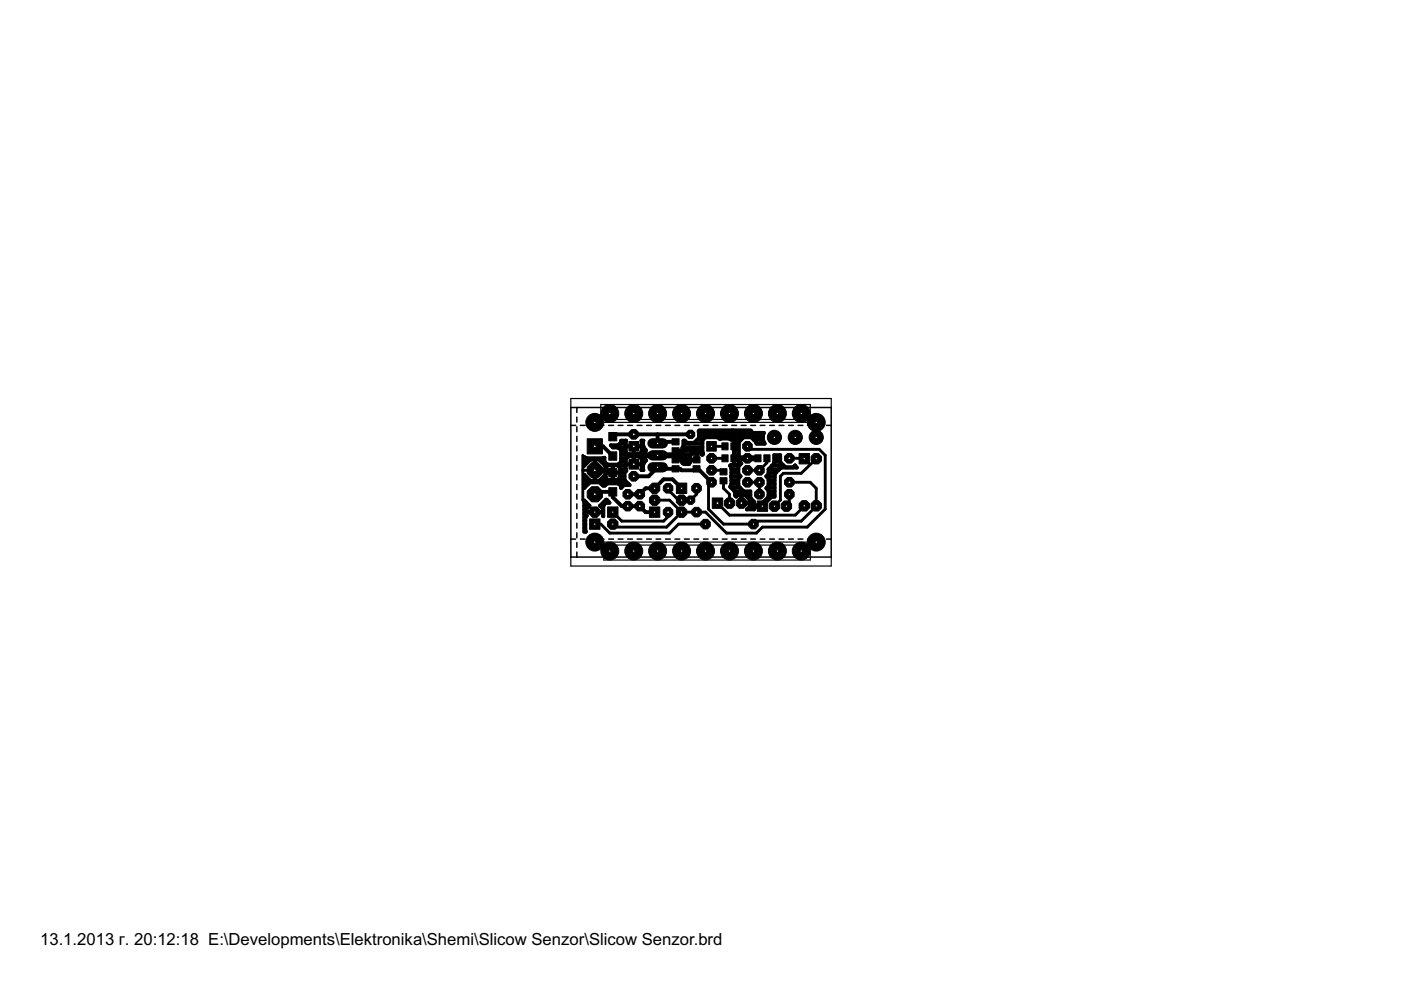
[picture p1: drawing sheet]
<svg xmlns="http://www.w3.org/2000/svg" width="297mm" height="210mm" viewBox="0 0 297 210" stroke-linecap="round" stroke-linejoin="round" font-family="sans-serif">
<defs><g id="words">
<text font-size="4" x="8.5" y="200.4">13.1.2013 г. 20:12:18 E:\Developments\Elektronika\Shemi\Slicow Senzor\Slicow Senzor.brd</text>
</g></defs>
<g fill="#000" stroke="#000" stroke-width=".21">
<path d="M129.1 91.7h1.7v1.8h-1.7zM129.1 95.8h1.7v1.8h-1.7zM129.1 99.3h1.7v1.8h-1.7zM142.5 93h1.5v1.3h-1.5zM142.5 94.9h1.5v1.3h-1.5zM142.5 98.7h1.5v1.4h-1.5zM142.5 96.8h1.5v1.3h-1.5zM146.9 98.7h1.5v1.4h-1.5zM146.9 96.8h1.5v1.3h-1.5zM152.7 99.4h1.4v1.3h-1.4zM153.1 93.9h1.3v1.5h-1.3zM153.1 96.4h1.3v1.5h-1.3z"/>
<path d="M155 93.9h1.3v1.5h-1.3zM155 96.4h1.3v1.5h-1.3zM160 96.4h1.4v1.5h-1.4zM161.9 96.4h1.4v1.5h-1.4zM129.1 103.4h1.7v1.8h-1.7zM152.7 101.3h1.4v1.3h-1.4z"/>
</g>
<g fill="#000" stroke="#000" stroke-width=".83">
<path d="M123.9 96.9v1.9zM123.9 96.9l.1 .1zM123.9 97.9h.8zM123.9 97.1h.4zM124 97l.3 .2zM124.3 97.2h3.6zM125.2 97.5l-1.3 1.3zM126.1 99.7v2.3zM126.1 99.7h2.3zM126.1 97.5v2.2zM125.2 97.5h.9zM126.1 99.7h3.3z"/>
<path d="M126.1 94.6h1.8zM126.1 97.5h.9zM127.5 97.9h.7zM127.9 94.6l2 2.1zM127.9 97.2l.2-.2zM127.9 97.1h.2zM128.1 97v.8zM128.1 97.8l.2 .3zM128.3 98.1l.2 .3zM128.3 98.7h.5zM128.4 98.8v.9zM127 97.5l1.4 1.3z"/>
<path d="M128.4 99.2v1zM128.4 99.1v.1zM128.5 99l-.1 .1zM128.5 98.4l.4 .1zM128.5 98.9v.1zM128.7 98.8l-.2 .1zM128.7 98.8l.1-.1zM128.8 98.7h.1zM128.9 98.5h2zM128.9 98.7l.1-.1zM129.4 99.7l.5 .5zM129.5 94.4h1.4z"/>
<path d="M129 98.6h.9zM129.9 94.8h2.8zM129.9 92.6l.5-.5zM129.9 92.6l.8-.5zM129.9 98.6v1.6zM129.5 94.4l.5 .5zM130.4 92.1h.3zM130.7 92.1h3.7zM129.9 98.6h.9zM130.9 98.5l.4-.1zM130 94.9h.9zM130.9 94.4l.4-.1z"/>
<path d="M130.8 98.6l.2 .1zM131 98.7h1.7zM131 98.7h.1zM131.1 98.7l.1 .1zM131.3 98.4l.2-.3zM130.9 94.9l.4 .1zM131.3 94.3l.2-.3zM131.2 98.8l.1 .1zM131.3 98.9v.1zM131.3 99l.1 .1zM131.4 99.1v.1zM131.4 99.5h1.3z"/>
<path d="M131.7 97.8l-.2 .3zM131.3 95l.2 .3zM131.7 93.7l-.2 .3zM131.5 94h1.2zM131.6 97.9h1.1zM131.7 95.6h1zM131.7 95.6v2.2zM131.5 95.3l.2 .3zM131.7 93.4v.3zM131.7 93.4h1zM131.7 97.1h1.1zM131.7 96.4h4.9z"/>
<path d="M132.7 97.4v1zM132.7 98.4h1.7zM132.7 98.4v1.1zM132.7 99.5v.2zM132.7 93.6v1zM132.7 94.6h1.7zM132.7 94.6v1.1zM132.7 95.7v.1zM132.7 97.2v.2zM132.7 99.7l.1 .1zM132.7 93.4v.2zM132.7 95.8l.1 .2z"/>
<path d="M132.8 97.1l-.1 .1zM132.8 96v.1zM132.4 100.2l.4-.4zM132.8 97v.1zM132.8 96.1l.1 .1zM132.8 97l.1-.1zM132.9 96.2h.1zM132.9 96.9l.1-.1zM133 96.2l.2 .1zM133 96.8h.2zM133.2 96.3h.1zM133.2 96.8h.1z"/>
<path d="M133.3 96.3h1.1zM134.4 98.4h1.6zM134.4 96.8v1.6zM133.3 96.8h1.1zM134.4 94.6v1.7zM134.4 96.3h1zM134.4 94.6h1.6zM134.4 92.1h5zM134.4 96.8h1zM135.4 96.3h.2zM135.4 96.8h.2zM135.6 96.3l.1-.1z"/>
<path d="M135.6 96.8h.1zM135.7 96.2h.1zM135.7 96.8l.1 .1zM135.8 96.2l.1-.1zM135.8 96.9l.1 .1zM136 96l-.1 .1zM135.9 97l.1 .1zM136 95.8v.2zM136 97.1h.7zM136 93.4h.4zM136 99.5v.2zM136 97.1v.1z"/>
<path d="M136 95.7v.1zM136 98.4v1.1zM136 97.4v1zM136 97.2v.2zM136 94.6v1.1zM136 93.6v1zM136 93.4v.2zM136 99.5h.3zM136 98.7h.3zM136 97.9h.7zM136 95.6h.9zM136 94.8h.5z"/>
<path d="M136 94h.3zM136.3 93.6v.8zM136.3 94.4l.4 .7zM136.3 98.7v.8zM136.3 99.5l.1 .2zM136 99.7h.4zM136.4 93.4l-.1 .2zM136.6 96.5h2.8zM136.6 96.6v.3zM136.6 96.2v.2zM136.6 96.9l.1 .2zM136.7 95.1l.3 .4z"/>
<path d="M136.7 97.9l-.4 .8zM136.7 96l-.1 .2zM136.7 97.1l.1 .2zM136.8 95.8l-.1 .2zM136.8 97.3l.1 .2zM136.9 95.6l-.1 .2zM136.9 97.5l.1 .1zM137 95.5l-.1 .1zM137 97.6l-.3 .3zM139.4 99.1l.3 .3zM139.4 94l.3-.3zM139.4 92.1v1.9z"/>
<path d="M139.4 92.1h7zM139.7 99.4h3.5zM139.7 93.7h3.5zM143.2 95.6v1.3zM143.2 95.6v.6zM143.2 96.2v1.3zM143.2 96.9v.6zM143.2 97.5h1.5zM143.2 95.6h1.5zM143.2 99.4h1zM144.2 99.4l.3 .3zM144.5 99.7h2.5z"/>
<path d="M144.6 96.4v.1zM144.6 96.5v.1zM144.7 96.3l-.1 .1zM144.6 96.4h1.9zM144.7 97.5v.6zM144.7 96.8v.7zM144.6 96.6l.1 .2zM144.7 95.6v.7zM144.7 95v.6zM144.8 94.8l-.1 .2zM144.7 97.9h1.6zM144.7 97.1h1.6z"/>
<path d="M144.7 95.6h4.2zM144.9 94.5l-.1 .3zM144.8 94.8h4.1zM144.9 93.4v1.1zM144.9 93.4h.3zM144.9 94h4zM144.7 98.2l.2 .1zM144.9 98.3l.2 .1zM145.2 93.4l.5 .5zM145.7 93.9h1.5zM145.1 98.4h1zM146.2 98.2l-.1 .2z"/>
<path d="M146.3 96.8v.7zM146.3 97.5h1.4zM146.3 97.5v.6zM146.2 98.2l.1-.1zM146.3 96.6v.2zM146.3 96.5v.1zM146.4 96.4l-.1 .1zM146.5 96.3l-.1 .1zM146.5 96.3h.1zM146.6 96.3l.1-.1zM146.7 96.2h.2zM147 99.7l.7-.3z"/>
<path d="M147 99.7h1.3zM147.2 93.9l1-1zM147.7 96.2v1.3zM146.9 96.2h.8zM147.8 93.2h1.2zM148.2 91.8v1.1zM148.2 91.8h13.8zM148.2 92.5h13.6zM148.3 99.7l2.6 2.6zM147.7 96.2h.8zM148.5 96.2h.1zM148.6 96.2l.1 .1z"/>
<path d="M148.7 96.3h.1zM148.9 93.5v2.3zM148.9 95.8l.2 .4zM148.8 96.3l.1 .1zM149.1 93.1l-.2 .4zM149.1 96.2l-.2 .2zM149.1 93.1l.2-.2zM149.3 92.9l.3-.2zM149.6 92.7h2.5zM152.1 92.7l.3 .2zM152.4 92.9l.2 .2zM152.6 93.1l.3-.1z"/>
<path d="M152.9 93h1.6zM154.5 93l.4 .1zM154.9 98.7l.1-.1zM154.9 98.7h1.9zM154.8 98.7l.1 .2zM154.9 93.1l.1 .1zM155 98.6h.6zM154.9 98.9l.2 .3zM155.1 99.5h1.4zM155.6 94.6v1.2zM155.6 95.8v1.4zM155.6 97.2h1.3z"/>
<path d="M155.6 93.2v1.4zM155 93.2h.6zM155.6 97.2v1.4zM155.6 98.6h.7zM155.6 91.8v5.4zM155.6 93.2h.7zM156.3 98.6h.2zM156.4 93.2h.7zM156.3 93.2l.2 .1zM156.5 98.6l.1-.1zM156.5 98.9v1.6zM156.5 93.3h.1z"/>
<path d="M156.6 98.5l.1-.1zM156.6 93.3l.1 .1zM156.8 98.3l-.1 .1zM156.7 93.4l.1 .1zM156.8 98.2v.1zM156.9 98.1l-.1 .1zM156.9 98v.1zM156.9 97.2h1.6zM156.9 98l.3 .3zM157.2 98.3l-.7 .6zM157.7 92.7l-.9 .9zM158.5 97.2h.9z"/>
<path d="M157.7 92.7h1.6zM159.4 97.2h1.3zM159.8 93.2h2zM160.4 93.8v.3zM159.3 92.7l1.1 1.1zM160.4 94h1.7zM161.8 92.3v.9zM161.8 93.2l.3 .9zM162 91.8l-.2 .5zM160.4 94.1h1.7zM162.9 99.5l.7-.7zM163 99.5h2.2z"/>
<path d="M163.7 98.7h.1zM163.8 98.7l.2-.3zM163.8 98.7h2.4zM164.1 98.1l-.1 .3zM164.1 96.5v1.6zM164.1 96.5h1.3zM164.1 97.9h1.3zM164.1 97.1h1.3zM165.1 99.7l-.7 .6zM165.1 99.7l.3-.4zM165.4 98l1.2 1.1zM165.4 96.5v1.5z"/>
<path d="M165.4 99.3l.4-.2zM166.6 99.1h1.5zM168.1 99.1l.5-.4zM168.6 98.7l.1 .2zM168.7 98.9l.2 .2zM165.8 99.1h3.1zM123.9 106.1v6.6zM123.9 106.1l1.1 1.1zM123.9 100.7v2.8zM123.9 100.7l1.3 1.3zM123.9 112h.2zM123.9 111.2h.2z"/>
<path d="M123.9 110.4h.2zM123.9 109.6h.3zM123.9 108.8h.5zM123.9 108.1h.5zM123.9 107.3h1zM123.9 106.5h.4zM123.9 102.6h.8zM123.9 101.8h1.1zM123.9 101h.3zM124.1 109.9v2.5zM124.1 112.4l.1 .3zM123.9 112.7h.3z"/>
<path d="M124.2 109.5l-.1 .4zM124.4 108.6v.7zM124.4 107.9v.7zM124.4 108.6h1.7zM124.4 109.4l-.2 .1zM125 107.2l-.6 .7zM123.9 103.5l1.2-1.2zM125.2 102h.9zM126.1 108.6h1.8zM126.1 102h.9zM126.6 104.3l-.5 .5zM126.6 104.3h3.3z"/>
<path d="M127 102l1.4-1.4zM125.1 102.3h2zM127.2 101.8h5.3zM127.2 107.2l1.3-1.3zM127.3 107.3h.6zM127.5 102.6h1.1zM127.1 102.3l.7 .7zM127.9 108.6v.7zM127.9 107.9v.7zM127.2 107.2l.7 .7zM127.9 107.3v2.2zM127.8 109.4l.1 .1z"/>
<path d="M128 106.5h1.1zM128 101h.4zM128.1 107l-.2 .3zM127.8 103h.4zM128.3 106.7l-.2 .3zM128.4 99.7v.9zM128.4 100.2h1.5zM128.4 100.2v1zM128.4 101.2v.1zM128.4 101.3l.1 .1zM128.5 101.4v.1zM128.5 106h.3z"/>
<path d="M128.5 102.6l-.2 .3zM128.5 101.5l.2 .1zM128.3 106.7l.4-.1zM128.7 101.6l.1 .1zM128.8 106v.2zM128.8 101.7h.1zM128.8 106.2l.4 .3zM128.9 101.7l.1 .1zM128.5 102.6l.4-.1zM129 101.8h.9zM128.7 106.6h.5zM129.9 100.2v1.6z"/>
<path d="M129.9 105.4l1.9 1.9zM129.9 104.3v1.1zM129.9 101.8h.9zM129.9 100.2h1.5zM130.8 101.8l.2-.1zM128.9 102.5h2zM131 101.7h.1zM131.1 101.7l.1-.1zM131.3 101.5l-.1 .1zM131.2 102.6h2zM130.9 102.5l.4 .1zM131.3 101.4v.1z"/>
<path d="M131.4 101.3l-.1 .1zM131.4 101.2v.1zM131.4 100.2v1zM131.4 99.2v1zM131.4 101h1zM131.4 100.3h1zM131.3 102.6l.2 .3zM131.7 103.2v.3zM131.5 102.9l.2 .3zM131.8 107.3h1.3zM132.3 102.8l-.6 .7zM132.4 100.2v1.6z"/>
<path d="M132.4 101.8l1.1 1zM133.1 104.8h2.5zM133.1 107.3h2.5zM132.3 102.8h1.2zM134.4 101h3.1zM136.9 103.5l-1.3 1.3zM135.6 107.3l1.3 1.3zM136.9 103.5h1.9zM136.9 108.6h1.9zM137.5 101l1.9-1.9zM138.8 103.5l1.9-1.9zM140.7 101.6h1.9z"/>
<path d="M142.6 101.6l1.9 1.9zM154.8 103.2l.1-.1zM155.1 102.8l-.2 .3zM155 103.4h1.9zM155.1 100.9l-.1 .1zM155 101h2zM155.1 101.1v1.7zM155 101l.1 .1zM155.1 99.2v1.7zM155.1 102.6h1.4zM155.1 101.8h1.4zM155.1 100.3h1.4z"/>
<path d="M154.8 103.2l.9 .9zM155.7 104.2h1.9zM155.9 104.5v.5zM155.7 104.1l.2 .4zM155.9 104.9h.6zM155.9 105.1l.2 .2zM156.1 105.3l.4-.4zM156.5 100.5l.5 .5zM156.5 101.5v1.5zM156.5 103l1.2 1.2zM157 101l-.5 .5zM157.2 104.9v1.8z"/>
<path d="M156.5 104.9h.7zM157.2 106.7h1.8zM157.7 104.2h1.4zM157.2 104.9h.7zM157.9 104.9h1.2zM158.3 108l.7-.6zM158.7 105.7h.5zM159 106.7v.7zM159 106v.7zM157.9 104.9l1.1 1.1zM159 107.3h.9zM159 106.5h.9z"/>
<path d="M159.1 104.2v1.4zM159.1 105.6l.8 .8zM159.9 106.4v.9zM159.9 107.3h1.7zM159.9 107.3v.7zM158.3 108h1.6zM162.9 103l-.4 .5zM162.5 101l.4-.5zM162.5 101h1.7zM162.6 103.4h1.6zM162.9 104v1.6zM162.5 103.5l.4 .5z"/>
<path d="M162.9 101.5v1.5zM162.5 101l.4 .5zM162.9 99.5v1zM162.9 104.9h1.3zM162.9 104.2h1.3zM162.9 102.6h1.3zM162.9 101.8h1.3zM162.9 100.3h1.5zM162.9 105.6h.1zM163.3 105.3l-.3 .3zM164.2 100.7v.5zM164.2 101.2v4.1z"/>
<path d="M163.3 105.3h.9zM164.4 100.3l-.2 .4z"/>
</g>
<path d="M132.5 98.4v1.3zM132.5 98.4h1.9zM134.4 96.5v1.9zM134.4 94.6v1.9zM143.2 96.5v1zM143.2 95.6v.9zM143.2 96.5h1.9zM129.9 100.2h2.1zM132 100.2l.5-.5z" fill="#000" stroke="#000" stroke-width=".42"/>
<path d="M134.4 96.5h5zM139.4 96.5h5.7zM148.3 91.5h7zM155.3 91.5h3.8zM155.6 97.2h2.9zM158.5 97.2h2.2zM159.7 107.3h1.6zM161.3 107.3l2-2z" fill="#000" stroke="#000" stroke-width="1.3"/>
<g fill="#000" stroke="#000" stroke-width=".61">
<path d="M123.6 96.5v3.2zM123.6 99.7h2.5zM150.9 94.6h2.8zM150.9 97.2h2.8zM150.9 99.7h2.2zM153.1 99.7l.3 .3zM155.3 91.5l.3 .3zM158.5 99.7h2.5zM158.5 94.6l.6 .7zM161 99.7l1.6-1.6zM162.6 97.2v.9zM167.4 97.2h3.1z"/>
<path d="M159.1 95.3h14.6zM173.7 95.3l1.3 1.2zM123.6 99.7v6.3zM123.6 106l2.5 2.6zM126.1 111.1h1.3zM127.4 111.1l1.9 1.9zM129.3 113h12.7zM129.9 111.1l.7 .7zM129.9 108.6l1.9 1.9zM130.6 111.8h10.7zM131.8 110.5h8.9zM140.7 110.5l.9-.9z"/>
<path d="M141.3 111.8l3.2-3.2zM141.6 103.5v.3zM141.6 108.6v1zM138.8 106h3.2zM142 113l1.9-1.9zM141.6 103.8l1.8 1.8zM143.4 105.6l.5 .4zM143.9 111.1h5.7zM144.5 106h.6zM143.9 106h.6zM144.5 108.6h3.2zM142 106l2.5 2.6z"/>
<path d="M144.5 106h1.9zM146.4 106l1.3-1.2zM147.7 103.5v1.3zM147.7 108.6h1.9zM149.6 108.6l4.4 4.4zM150.2 102.3v5.6zM150.2 107.9l3.2 3.2zM150.2 102.3h.7zM152.1 106.7l2.6 2.5zM153.4 111.1h6.3zM153.4 103.5l1.3 1.3zM153.4 101.9v1.6z"/>
<path d="M154 113h6.4zM154.7 104.8v1.9zM154.7 109.2h13.9zM159.7 111.1l.7-.6zM160.4 110.5h9.5zM160.4 113l1.2-1.2zM158.5 102.3h2.5zM161 102.3v2.5zM161.6 111.8h9.6zM164.2 107.3l1.3-1.3zM165.5 101v5zM165.5 101l.6-.6z"/>
<path d="M166.1 100.4h3.8zM166.7 107.3l.7-.6zM167.4 104.8v1.9zM168.6 109.2l1.9-1.9zM169.9 110.5l3.2-3.2zM169.9 100.4l3.2-3.1zM171.2 111.8l3.8-3.9zM167.4 102.3h4.4zM173.1 103.5v3.8zM171.8 102.3l1.3 1.2zM175 96.5v11.4z"/>
</g>
<path d="M155.6 91.8h.7zM156.3 91.8l.3 .3zM156.6 92.1v5.7z" fill="#000" stroke="#000" stroke-width="1"/>
<path d="M138.3 94h2.2z" fill="#000" stroke="#000" stroke-width="2.2"/>
<circle cx="139.4" cy="94" r=".25" fill="#fff" stroke="#000" stroke-width=".21"/>
<path d="M138.3 96.5h2.2z" fill="#000" stroke="#000" stroke-width="2.2"/>
<circle cx="139.4" cy="96.5" r=".25" fill="#fff" stroke="#000" stroke-width=".21"/>
<path d="M138.3 99.1h2.2z" fill="#000" stroke="#000" stroke-width="2.2"/>
<circle cx="139.4" cy="99.1" r=".25" fill="#fff" stroke="#000" stroke-width=".21"/>
<circle cx="161" cy="99.7" r="1.1" fill="#000" stroke="#000" stroke-width=".21"/>
<circle cx="161" cy="99.7" r=".3" fill="#fff" stroke="#000" stroke-width=".21"/>
<circle cx="161" cy="102.3" r="1.1" fill="#000" stroke="#000" stroke-width=".21"/>
<circle cx="161" cy="102.3" r=".3" fill="#fff" stroke="#000" stroke-width=".21"/>
<circle cx="134.4" cy="92.1" r="1.1" fill="#000" stroke="#000" stroke-width=".21"/>
<circle cx="134.4" cy="92.1" r=".3" fill="#fff" stroke="#000" stroke-width=".21"/>
<path d="M133.3 93.6h2.1v2.1h-2.1z" fill="#000" stroke="#000" stroke-width=".21"/>
<circle cx="134.4" cy="94.6" r=".3" fill="#fff" stroke="#000" stroke-width=".21"/>
<circle cx="134.4" cy="101" r="1.1" fill="#000" stroke="#000" stroke-width=".21"/>
<circle cx="134.4" cy="101" r=".3" fill="#fff" stroke="#000" stroke-width=".21"/>
<path d="M133.3 97.4h2.1v2.1h-2.1z" fill="#000" stroke="#000" stroke-width=".21"/>
<circle cx="134.4" cy="98.4" r=".3" fill="#fff" stroke="#000" stroke-width=".21"/>
<path d="M149.8 93.6h2.1v2.1h-2.1z" fill="#000" stroke="#000" stroke-width=".21"/>
<circle cx="150.9" cy="94.6" r=".25" fill="#fff" stroke="#000" stroke-width=".21"/>
<circle cx="150.9" cy="97.2" r="1.1" fill="#000" stroke="#000" stroke-width=".21"/>
<circle cx="150.9" cy="97.2" r=".25" fill="#fff" stroke="#000" stroke-width=".21"/>
<circle cx="158.5" cy="97.2" r="1.1" fill="#000" stroke="#000" stroke-width=".21"/>
<circle cx="158.5" cy="97.2" r=".25" fill="#fff" stroke="#000" stroke-width=".21"/>
<circle cx="158.5" cy="94.6" r="1.1" fill="#000" stroke="#000" stroke-width=".21"/>
<circle cx="158.5" cy="94.6" r=".25" fill="#fff" stroke="#000" stroke-width=".21"/>
<circle cx="150.9" cy="99.7" r="1.1" fill="#000" stroke="#000" stroke-width=".21"/>
<circle cx="150.9" cy="99.7" r=".25" fill="#fff" stroke="#000" stroke-width=".21"/>
<circle cx="150.9" cy="102.3" r="1.1" fill="#000" stroke="#000" stroke-width=".21"/>
<circle cx="150.9" cy="102.3" r=".25" fill="#fff" stroke="#000" stroke-width=".21"/>
<circle cx="158.5" cy="99.7" r="1.1" fill="#000" stroke="#000" stroke-width=".21"/>
<circle cx="158.5" cy="99.7" r=".25" fill="#fff" stroke="#000" stroke-width=".21"/>
<circle cx="158.5" cy="102.3" r="1.1" fill="#000" stroke="#000" stroke-width=".21"/>
<circle cx="158.5" cy="102.3" r=".25" fill="#fff" stroke="#000" stroke-width=".21"/>
<circle cx="164.2" cy="107.3" r="1.2" fill="#000" stroke="#000" stroke-width=".21"/>
<circle cx="164.2" cy="107.3" r=".25" fill="#fff" stroke="#000" stroke-width=".21"/>
<path d="M160.5 106.2h2.3v2.2h-2.3z" fill="#000" stroke="#000" stroke-width=".21"/>
<circle cx="161.6" cy="107.3" r=".25" fill="#fff" stroke="#000" stroke-width=".21"/>
<circle cx="166.7" cy="107.3" r="1.2" fill="#000" stroke="#000" stroke-width=".21"/>
<circle cx="166.7" cy="107.3" r=".25" fill="#fff" stroke="#000" stroke-width=".21"/>
<circle cx="161" cy="104.8" r="1.1" fill="#000" stroke="#000" stroke-width=".21"/>
<circle cx="161" cy="104.8" r=".23" fill="#fff" stroke="#000" stroke-width=".21"/>
<circle cx="167.4" cy="104.8" r="1.1" fill="#000" stroke="#000" stroke-width=".21"/>
<circle cx="167.4" cy="104.8" r=".23" fill="#fff" stroke="#000" stroke-width=".21"/>
<circle cx="147.7" cy="108.6" r="1.1" fill="#000" stroke="#000" stroke-width=".21"/>
<circle cx="147.7" cy="108.6" r=".3" fill="#fff" stroke="#000" stroke-width=".21"/>
<circle cx="147.7" cy="103.5" r="1.1" fill="#000" stroke="#000" stroke-width=".21"/>
<circle cx="147.7" cy="103.5" r=".3" fill="#fff" stroke="#000" stroke-width=".21"/>
<circle cx="138.8" cy="106" r="1.2" fill="#000" stroke="#000" stroke-width=".21"/>
<circle cx="138.8" cy="106" r=".25" fill="#fff" stroke="#000" stroke-width=".21"/>
<path d="M137.7 107.5h2.2v2.2h-2.2z" fill="#000" stroke="#000" stroke-width=".21"/>
<circle cx="138.8" cy="108.6" r=".25" fill="#fff" stroke="#000" stroke-width=".21"/>
<circle cx="138.8" cy="103.5" r="1.2" fill="#000" stroke="#000" stroke-width=".21"/>
<circle cx="138.8" cy="103.5" r=".25" fill="#fff" stroke="#000" stroke-width=".21"/>
<circle cx="133.1" cy="107.3" r="1.1" fill="#000" stroke="#000" stroke-width=".21"/>
<circle cx="133.1" cy="107.3" r=".3" fill="#fff" stroke="#000" stroke-width=".21"/>
<circle cx="133.1" cy="104.8" r="1.1" fill="#000" stroke="#000" stroke-width=".21"/>
<circle cx="133.1" cy="104.8" r=".3" fill="#fff" stroke="#000" stroke-width=".21"/>
<circle cx="144.5" cy="106" r="1.2" fill="#000" stroke="#000" stroke-width=".21"/>
<circle cx="144.5" cy="106" r=".25" fill="#fff" stroke="#000" stroke-width=".21"/>
<path d="M143.4 102.4h2.2v2.2h-2.2z" fill="#000" stroke="#000" stroke-width=".21"/>
<circle cx="144.5" cy="103.5" r=".25" fill="#fff" stroke="#000" stroke-width=".21"/>
<circle cx="144.5" cy="108.6" r="1.2" fill="#000" stroke="#000" stroke-width=".21"/>
<circle cx="144.5" cy="108.6" r=".25" fill="#fff" stroke="#000" stroke-width=".21"/>
<path d="M128.8 107.5h2.2v2.2h-2.2z" fill="#000" stroke="#000" stroke-width=".21"/>
<circle cx="129.9" cy="108.6" r=".25" fill="#fff" stroke="#000" stroke-width=".21"/>
<circle cx="129.9" cy="111.1" r="1.2" fill="#000" stroke="#000" stroke-width=".21"/>
<circle cx="129.9" cy="111.1" r=".25" fill="#fff" stroke="#000" stroke-width=".21"/>
<path d="M124.5 93h3.2v3.2h-3.2z" fill="#000" stroke="#000" stroke-width=".21"/>
<circle cx="126.1" cy="94.6" r=".3" fill="#fff" stroke="#000" stroke-width=".21"/>
<circle cx="126.1" cy="99.7" r="1.74" fill="#000" stroke="#000" stroke-width=".21"/>
<circle cx="126.1" cy="99.7" r=".3" fill="#fff" stroke="#000" stroke-width=".21"/>
<circle cx="126.1" cy="104.8" r="1.74" fill="#000" stroke="#000" stroke-width=".21"/>
<circle cx="126.1" cy="104.8" r=".3" fill="#fff" stroke="#000" stroke-width=".21"/>
<circle cx="167.4" cy="97.2" r="1.1" fill="#000" stroke="#000" stroke-width=".21"/>
<circle cx="167.4" cy="97.2" r=".3" fill="#fff" stroke="#000" stroke-width=".21"/>
<circle cx="167.4" cy="102.3" r="1.1" fill="#000" stroke="#000" stroke-width=".21"/>
<circle cx="167.4" cy="102.3" r=".3" fill="#fff" stroke="#000" stroke-width=".21"/>
<path d="M125 110h2.2v2.2h-2.2z" fill="#000" stroke="#000" stroke-width=".21"/>
<circle cx="126.1" cy="111.1" r=".25" fill="#fff" stroke="#000" stroke-width=".21"/>
<circle cx="126.1" cy="108.6" r="1.2" fill="#000" stroke="#000" stroke-width=".21"/>
<circle cx="126.1" cy="108.6" r=".25" fill="#fff" stroke="#000" stroke-width=".21"/>
<circle cx="149.6" cy="111.1" r="1.1" fill="#000" stroke="#000" stroke-width=".21"/>
<circle cx="149.6" cy="111.1" r=".25" fill="#fff" stroke="#000" stroke-width=".21"/>
<circle cx="159.7" cy="111.1" r="1.1" fill="#000" stroke="#000" stroke-width=".21"/>
<circle cx="159.7" cy="111.1" r=".25" fill="#fff" stroke="#000" stroke-width=".21"/>
<path d="M151 105.6h2.2v2.2h-2.2z" fill="#000" stroke="#000" stroke-width=".21"/>
<circle cx="152.1" cy="106.7" r=".3" fill="#fff" stroke="#000" stroke-width=".21"/>
<circle cx="154.7" cy="106.7" r="1.2" fill="#000" stroke="#000" stroke-width=".21"/>
<circle cx="154.7" cy="106.7" r=".3" fill="#fff" stroke="#000" stroke-width=".21"/>
<circle cx="157.2" cy="106.7" r="1.2" fill="#000" stroke="#000" stroke-width=".21"/>
<circle cx="157.2" cy="106.7" r=".3" fill="#fff" stroke="#000" stroke-width=".21"/>
<path d="M169.4 96.2h2.2v2.2h-2.2z" fill="#000" stroke="#000" stroke-width=".21"/>
<circle cx="170.5" cy="97.3" r=".25" fill="#fff" stroke="#000" stroke-width=".21"/>
<circle cx="173.1" cy="97.3" r="1.2" fill="#000" stroke="#000" stroke-width=".21"/>
<circle cx="173.1" cy="97.3" r=".25" fill="#fff" stroke="#000" stroke-width=".21"/>
<circle cx="173.1" cy="107.3" r="1.2" fill="#000" stroke="#000" stroke-width=".21"/>
<circle cx="173.1" cy="107.3" r=".25" fill="#fff" stroke="#000" stroke-width=".21"/>
<circle cx="170.5" cy="107.3" r="1.2" fill="#000" stroke="#000" stroke-width=".21"/>
<circle cx="170.5" cy="107.3" r=".25" fill="#fff" stroke="#000" stroke-width=".21"/>
<circle cx="135.6" cy="104.8" r="1.1" fill="#000" stroke="#000" stroke-width=".21"/>
<circle cx="135.6" cy="104.8" r=".3" fill="#fff" stroke="#000" stroke-width=".21"/>
<circle cx="135.6" cy="107.3" r="1.1" fill="#000" stroke="#000" stroke-width=".21"/>
<circle cx="135.6" cy="107.3" r=".3" fill="#fff" stroke="#000" stroke-width=".21"/>
<circle cx="141.6" cy="108.6" r="1.1" fill="#000" stroke="#000" stroke-width=".21"/>
<circle cx="141.6" cy="108.6" r=".3" fill="#fff" stroke="#000" stroke-width=".21"/>
<circle cx="141.6" cy="103.5" r="1.1" fill="#000" stroke="#000" stroke-width=".21"/>
<circle cx="141.6" cy="103.5" r=".3" fill="#fff" stroke="#000" stroke-width=".21"/>
<circle cx="146.4" cy="106" r=".96" fill="#000" stroke="#000" stroke-width=".21"/>
<circle cx="146.4" cy="106" r=".25" fill="#fff" stroke="#000" stroke-width=".21"/>
<circle cx="146.4" cy="92.1" r=".96" fill="#000" stroke="#000" stroke-width=".21"/>
<circle cx="146.4" cy="92.1" r=".25" fill="#fff" stroke="#000" stroke-width=".21"/>
<circle cx="126.1" cy="89.6" r="1.91" fill="#000" stroke="#000" stroke-width=".21"/>
<circle cx="126.1" cy="89.6" r=".25" fill="#fff" stroke="#000" stroke-width=".21"/>
<circle cx="126.1" cy="114.9" r="1.91" fill="#000" stroke="#000" stroke-width=".21"/>
<circle cx="126.1" cy="114.9" r=".25" fill="#fff" stroke="#000" stroke-width=".21"/>
<circle cx="173.1" cy="114.9" r="1.91" fill="#000" stroke="#000" stroke-width=".21"/>
<circle cx="173.1" cy="114.9" r=".25" fill="#fff" stroke="#000" stroke-width=".21"/>
<circle cx="173.1" cy="89.6" r="1.91" fill="#000" stroke="#000" stroke-width=".21"/>
<circle cx="173.1" cy="89.6" r=".25" fill="#fff" stroke="#000" stroke-width=".21"/>
<circle cx="134.4" cy="87.7" r="1.91" fill="#000" stroke="#000" stroke-width=".21"/>
<circle cx="134.4" cy="87.7" r=".25" fill="#fff" stroke="#000" stroke-width=".21"/>
<circle cx="139.4" cy="87.7" r="1.91" fill="#000" stroke="#000" stroke-width=".21"/>
<circle cx="139.4" cy="87.7" r=".25" fill="#fff" stroke="#000" stroke-width=".21"/>
<circle cx="144.5" cy="87.7" r="1.91" fill="#000" stroke="#000" stroke-width=".21"/>
<circle cx="144.5" cy="87.7" r=".25" fill="#fff" stroke="#000" stroke-width=".21"/>
<circle cx="149.6" cy="87.7" r="1.91" fill="#000" stroke="#000" stroke-width=".21"/>
<circle cx="149.6" cy="87.7" r=".25" fill="#fff" stroke="#000" stroke-width=".21"/>
<circle cx="154.7" cy="87.7" r="1.91" fill="#000" stroke="#000" stroke-width=".21"/>
<circle cx="154.7" cy="87.7" r=".25" fill="#fff" stroke="#000" stroke-width=".21"/>
<circle cx="159.7" cy="87.7" r="1.91" fill="#000" stroke="#000" stroke-width=".21"/>
<circle cx="159.7" cy="87.7" r=".25" fill="#fff" stroke="#000" stroke-width=".21"/>
<circle cx="164.8" cy="87.7" r="1.91" fill="#000" stroke="#000" stroke-width=".21"/>
<circle cx="164.8" cy="87.7" r=".25" fill="#fff" stroke="#000" stroke-width=".21"/>
<circle cx="169.9" cy="87.7" r="1.91" fill="#000" stroke="#000" stroke-width=".21"/>
<circle cx="169.9" cy="87.7" r=".25" fill="#fff" stroke="#000" stroke-width=".21"/>
<circle cx="129.3" cy="87.7" r="1.91" fill="#000" stroke="#000" stroke-width=".21"/>
<circle cx="129.3" cy="87.7" r=".25" fill="#fff" stroke="#000" stroke-width=".21"/>
<circle cx="129.3" cy="116.8" r="1.91" fill="#000" stroke="#000" stroke-width=".21"/>
<circle cx="129.3" cy="116.8" r=".25" fill="#fff" stroke="#000" stroke-width=".21"/>
<circle cx="134.4" cy="116.8" r="1.91" fill="#000" stroke="#000" stroke-width=".21"/>
<circle cx="134.4" cy="116.8" r=".25" fill="#fff" stroke="#000" stroke-width=".21"/>
<circle cx="139.4" cy="116.8" r="1.91" fill="#000" stroke="#000" stroke-width=".21"/>
<circle cx="139.4" cy="116.8" r=".25" fill="#fff" stroke="#000" stroke-width=".21"/>
<circle cx="144.5" cy="116.8" r="1.91" fill="#000" stroke="#000" stroke-width=".21"/>
<circle cx="144.5" cy="116.8" r=".25" fill="#fff" stroke="#000" stroke-width=".21"/>
<circle cx="149.6" cy="116.8" r="1.91" fill="#000" stroke="#000" stroke-width=".21"/>
<circle cx="149.6" cy="116.8" r=".25" fill="#fff" stroke="#000" stroke-width=".21"/>
<circle cx="154.7" cy="116.8" r="1.91" fill="#000" stroke="#000" stroke-width=".21"/>
<circle cx="154.7" cy="116.8" r=".25" fill="#fff" stroke="#000" stroke-width=".21"/>
<circle cx="159.7" cy="116.8" r="1.91" fill="#000" stroke="#000" stroke-width=".21"/>
<circle cx="159.7" cy="116.8" r=".25" fill="#fff" stroke="#000" stroke-width=".21"/>
<circle cx="164.8" cy="116.8" r="1.91" fill="#000" stroke="#000" stroke-width=".21"/>
<circle cx="164.8" cy="116.8" r=".25" fill="#fff" stroke="#000" stroke-width=".21"/>
<circle cx="169.9" cy="116.8" r="1.91" fill="#000" stroke="#000" stroke-width=".21"/>
<circle cx="169.9" cy="116.8" r=".25" fill="#fff" stroke="#000" stroke-width=".21"/>
<circle cx="168.6" cy="92.7" r="1.5" fill="#000" stroke="#000" stroke-width=".21"/>
<circle cx="168.6" cy="92.7" r=".25" fill="#fff" stroke="#000" stroke-width=".21"/>
<circle cx="164.2" cy="92.7" r="1.5" fill="#000" stroke="#000" stroke-width=".21"/>
<circle cx="164.2" cy="92.7" r=".25" fill="#fff" stroke="#000" stroke-width=".21"/>
<circle cx="173.1" cy="92.7" r="1.5" fill="#000" stroke="#000" stroke-width=".21"/>
<circle cx="173.1" cy="92.7" r=".25" fill="#fff" stroke="#000" stroke-width=".21"/>
<g fill="#000" stroke="#000" stroke-width=".32">
<path d="M121 90.2v24.1zM121 86.4v3.8zM121 86.4h1.3zM121 90.2h1zM122.3 86.4h53.9zM122.3 98.7v1zM122.3 96.6v1.1zM122.3 94.6v1zM122.3 92.5v1.1zM122.3 90.5v1zM122.3 88.4v1.1zM122.3 86.4v1z"/>
<path d="M123 90.2h1.1zM125.1 90.2h.9zM127.1 90.2h1zM129.1 90.2h1zM131.1 90.2h1zM133.1 90.2h1zM135.1 90.2h1zM137.1 90.2h1zM139.1 90.2h1zM141.1 90.2h1zM143.1 90.2h1zM145.1 90.2h1z"/>
<path d="M147.1 90.2h1zM149.1 90.2h1zM151.2 90.2h.9zM153.1 90.2h1.1zM155.2 90.2h1zM157.2 90.2h1zM159.2 90.2h1zM161.2 90.2h1zM163.2 90.2h1zM165.2 90.2h1zM167.2 90.2h1zM169.2 90.2h1z"/>
<path d="M171.2 90.2h1zM173.2 90.2h1zM175.2 90.2h1zM176.2 86.4v3.8zM121 114.3h1zM121 114.3v3.8zM121 118.1h1.3zM122.3 118.1h53.9zM122.3 117.1v1zM122.3 115v1.1zM122.3 113v1zM122.3 110.9v1.1z"/>
<path d="M122.3 108.9v1zM122.3 106.8v1.1zM122.3 104.8v1zM122.3 102.7v1.1zM122.3 100.7v1zM123 114.3h1zM125.1 114.3h.9zM127.1 114.3h1zM129.1 114.3h1zM131.1 114.3h1zM133.1 114.3h1zM135.1 114.3h1z"/>
<path d="M137.1 114.3h1zM139.1 114.3h1zM141.1 114.3h1zM143.1 114.3h1zM145.1 114.3h1zM147.1 114.3h1zM149.1 114.3h1zM151.2 114.3h.9zM153.1 114.3h1.1zM155.2 114.3h1zM157.2 114.3h1zM159.2 114.3h1z"/>
<path d="M161.2 114.3h1zM163.2 114.3h1zM165.2 114.3h1zM167.2 114.3h1zM169.2 114.3h1zM171.2 114.3h1zM173.2 114.3h1zM175.2 114.3h1zM176.2 90.2v24.1zM176.2 114.3v3.8z"/>
</g>
<g fill="#000" stroke="#000" stroke-width=".25">
<path d="M121 84.5v1.9zM121 84.5h55.2zM127.4 88.9h44.4zM127.4 88.9v.7zM127.4 89.6h44.4zM127.4 85.8v3.1zM171.8 88.9v.7zM171.8 85.8v3.1zM127.4 85.8h44.4zM176.2 84.5v1.9zM121 118.1v1.9zM128 115.6h43.8z"/>
<path d="M128 114.9v.7zM128 114.9h43.8zM128 115.6v3.1zM171.8 114.9v.7zM171.8 115.6v3.1zM128 118.7h43.8zM121 120h55.2zM176.2 118.1v1.9z"/>
</g>
<use href="#words"/>
</svg>
